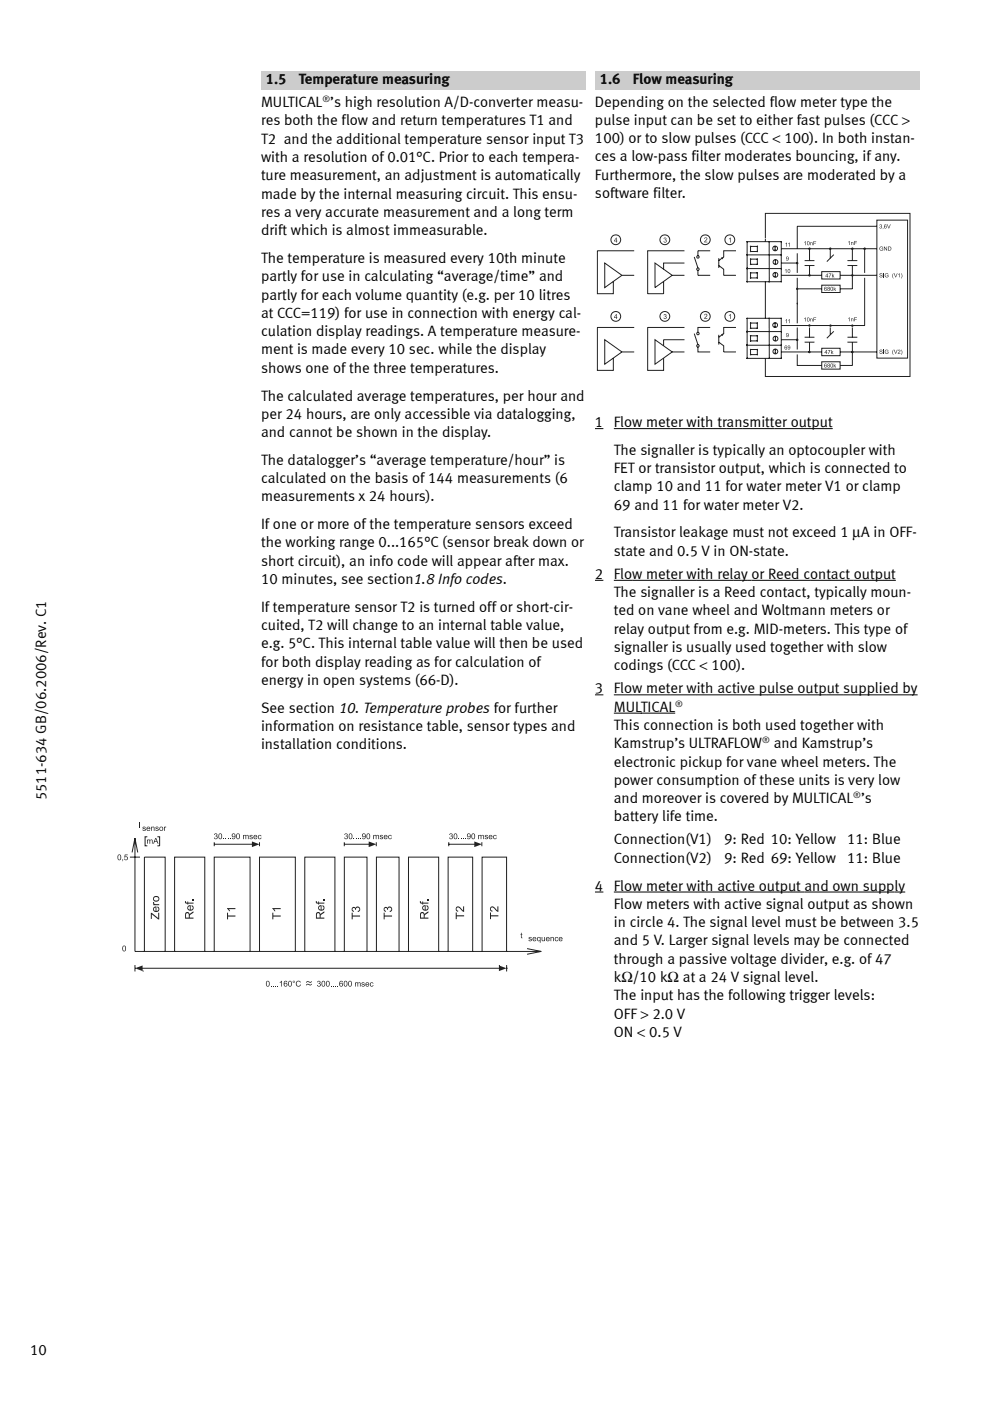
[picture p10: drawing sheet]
<svg xmlns="http://www.w3.org/2000/svg" width="210mm" height="297mm" viewBox="0 0 210 297" stroke-linecap="round" stroke-linejoin="round" font-family="sans-serif">
<defs><g id="words">
<g font-size="3.2">
<text x="56.4" y="17.8">1.5</text>
<text x="63.4" y="17.8">Temperature measuring</text>
<text x="127.2" y="17.8">1.6</text>
<text x="134.1" y="17.8">Flow measuring</text>
<text x="55.4" y="22.7">MULTICAL ’s high resolution A/D-converter measu-</text>
<text x="126.2" y="22.6">Depending on the selected flow meter type the</text>
<text x="55.4" y="26.6">res both the flow and return temperatures T1 and</text>
<text x="126.2" y="26.5">pulse input can be set to either fast pulses (CCC &gt;</text>
<text x="55.4" y="30.5">T2 and the additional temperature sensor input T3</text>
<text x="55.4" y="34.3">with a resolution of 0.01°C. Prior to each tempera-</text>
<text x="126.2" y="30.3">100) or to slow pulses (CCC &lt; 100). In both instan-</text>
<text x="126.2" y="34.2">ces a low-pass filter moderates bouncing, if any.</text>
<text x="55.4" y="38.2">ture measurement, an adjustment is automatically</text>
<text x="126.2" y="38.1">Furthermore, the slow pulses are moderated by a</text>
<text x="126.2" y="42">software filter.</text>
<text x="55.4" y="42.1">made by the internal measuring circuit. This ensu-</text>
<text x="55.4" y="46">res a very accurate measurement and a long term</text>
<text x="55.4" y="49.9">drift which is almost immeasurable.</text>
<text x="55.4" y="55.8">The temperature is measured every 10th minute</text>
<text x="55.4" y="59.6">partly for use in calculating “average/time” and</text>
<text x="55.4" y="63.5">partly for each volume quantity (e.g. per 10 litres</text>
<text x="55.4" y="67.4">at CCC=119) for use in connection with energy cal-</text>
<text x="55.4" y="71.3">culation display readings. A temperature measure-</text>
<text x="55.4" y="75.2">ment is made every 10 sec. while the display</text>
<text x="55.4" y="79">shows one of the three temperatures.</text>
<text x="55.4" y="84.9">The calculated average temperatures, per hour and</text>
<text x="55.4" y="88.8">per 24 hours, are only accessible via datalogging,</text>
<text x="55.4" y="92.7">and cannot be shown in the display.</text>
<text x="126.2" y="90.6">1 Flow meter with transmitter output</text>
<text x="55.4" y="98.6">The datalogger’s “average temperature/hour” is</text>
<text x="130.2" y="96.4">The signaller is typically an optocoupler with</text>
<text x="130.2" y="100.3">FET or transistor output, which is connected to</text>
<text x="55.4" y="102.4">calculated on the basis of 144 measurements (6</text>
<text x="55.4" y="106.3">measurements x 24 hours).</text>
<text x="130.2" y="104.2">clamp 10 and 11 for water meter V1 or clamp</text>
<text x="55.4" y="112.2">If one or more of the temperature sensors exceed</text>
<text x="130.2" y="108.1">69 and 11 for water meter V2.</text>
<text x="130.2" y="114">Transistor leakage must not exceed 1 µA in OFF-</text>
<text x="55.4" y="116.1">the working range 0...165°C (sensor break down or</text>
<text x="55.4" y="120">short circuit), an info code will appear after max.</text>
<text x="130.2" y="117.8">state and 0.5 V in ON-state.</text>
<text x="55.4" y="123.8">10 minutes, see section1.8 Info codes.</text>
<text x="126.2" y="122.7">2 Flow meter with relay or Reed contact output</text>
<text x="55.4" y="129.7">If temperature sensor T2 is turned off or short-cir-</text>
<text x="130.2" y="126.6">The signaller is a Reed contact, typically moun-</text>
<text x="130.2" y="130.5">ted on vane wheel and Woltmann meters or</text>
<text x="55.4" y="133.6">cuited, T2 will change to an internal table value,</text>
<text x="55.4" y="137.5">e.g. 5°C. This internal table value will then be used</text>
<text x="130.2" y="134.4">relay output from e.g. MID-meters. This type of</text>
<text x="55.4" y="141.4">for both display reading as for calculation of</text>
<text x="130.2" y="138.2">signaller is usually used together with slow</text>
<text x="130.2" y="142.1">codings (CCC &lt; 100).</text>
<text x="55.4" y="145.2">energy in open systems (66-D).</text>
<text x="126.2" y="147">3 Flow meter with active pulse output supplied by</text>
<text x="55.4" y="151.1">See section 10. Temperature probes for further</text>
<text x="55.4" y="155">information on resistance table, sensor types and</text>
<text x="130.2" y="154.8">This connection is both used together with</text>
<text x="130.2" y="150.9">MULTICAL</text>
<text x="55.4" y="158.9">installation conditions.</text>
<text x="130.2" y="158.6">Kamstrup’s ULTRAFLOW</text>
<text x="164" y="158.6">and Kamstrup’s</text>
<text x="130.2" y="162.5">electronic pickup for vane wheel meters. The</text>
<text x="130.2" y="166.4">power consumption of these units is very low</text>
<text x="9.8" y="169.7" transform="rotate(-90 9.8 169.7)">5511-634 GB/06.2006/Rev. C1</text>
<text x="130.2" y="170.3">and moreover is covered by MULTICAL ’s</text>
<text x="130.2" y="174.2">battery life time.</text>
<text x="130.2" y="179">Connection(V1)</text>
<text x="153.5" y="179">9: Red 10: Yellow</text>
<text x="179.6" y="179">11: Blue</text>
<text x="130.2" y="182.9">Connection(V2)</text>
<text x="153.5" y="182.9">9: Red 69: Yellow</text>
<text x="179.6" y="182.9">11: Blue</text>
<text x="126.2" y="188.8">4 Flow meter with active output and own supply</text>
<text x="130.2" y="192.7">Flow meters with active signal output as shown</text>
<text x="130.2" y="196.6">in circle 4. The signal level must be between 3.5</text>
<text x="130.2" y="200.5">and 5 V. Larger signal levels may be connected</text>
<text x="130.2" y="204.3">through a passive voltage divider, e.g. of 47</text>
<text x="130.2" y="208.2">kΩ/10 kΩ at a 24 V signal level.</text>
<text x="130.2" y="212.1">The input has the following trigger levels:</text>
<text x="130.2" y="216">OFF &gt; 2.0 V</text>
<text x="130.2" y="219.9">ON &lt; 0.5 V</text>
<text x="6.4" y="287.3">10</text>
</g>
<g font-size="1.9">
<text x="68.4" y="21.7">®</text>
<text x="143.2" y="149.8">®</text>
<text x="161.6" y="157.6">®</text>
<text x="180.9" y="169.2">®</text>
</g>
</g></defs>
<path d="M126.2 90.9h1.7M130.2 90.9h46.4M126.2 123h1.7M130.2 123h59.7M126.2 147.3h1.7M130.2 147.3h64.4M130.2 151.2h13M126.2 189.1h1.7M130.2 189.1h61.7" fill="none" stroke="#000" stroke-width=".21"/>
<path d="M55.4 15h68.8v4h-68.8z" fill="#ccc"/>
<path d="M20 164.9h104.2v49.8h-104.2z" fill="#fff"/>
<g fill="none" stroke="#231f20" stroke-width=".21">
<path d="M28.6 177.7v24h86.1M31.2 177.4h-.4v1.9h.4M33.4 177.4h.4v1.9h-.4M45.4 178.6v.8M53.7 179h-8.3M55 178.6v.8M73 179h5.8M73 178.6v.8M79.8 178.6v.8M95.1 179h6.1M95.1 178.6v.8M102.2 178.6v.8"/>
<path d="M27.5 181.7h2.2M28 180.7l.6-3 .6 3M28.6 205.3h.1M28.6 204.6v1.4M29.9 205.3h76.5M30.2 205.9h.1M30.6 201.7v-20h4.4v20M37 201.7v-20h6.4v20M45.4 201.7v-20h7.6v20M55 201.7v-20h7.6v20M64.6 201.7v-20h6.4v20M73 201.7v-20h4.8v20"/>
<path d="M79.8 201.7v-20h4.8v20M86.6 201.7v-20h6.4v20M95 201.7v-20h5.2v20M102.2 201.7v-20h5.2v20M105.8 204.7h.1M107.4 205.3h.1M107.4 204.6v1.4M111.7 201.1l3 .6-3 .6"/>
</g>
<g fill="#231f20">
<path d="M29.4 174.3h.2v1.2h-.2z"/>
<path d="M47.3 177.7h.2v.2h-.2z"/>
<path d="M47.8 177.7h.2v.2h-.2z"/>
<path d="M48.3 177.7h.1v.2h-.1z"/>
<path d="M48.7 177.7h.2v.2h-.2z"/>
<path d="M75 177.7h.1v.2h-.1z"/>
<path d="M75.4 177.7h.2v.2h-.2z"/>
<path d="M75.9 177.7h.2v.2h-.2z"/>
<path d="M76.4 177.7h.1v.2h-.1z"/>
<path d="M97.2 177.7h.2v.2h-.2z"/>
<path d="M97.7 177.7h.1v.2h-.1z"/>
<path d="M98.1 177.7h.2v.2h-.2z"/>
<path d="M98.6 177.7h.2v.2h-.2z"/>
<path d="M57.4 209h.2v.2h-.2z"/>
<path d="M57.9 209h.1v.2h-.1z"/>
<path d="M58.3 209h.2v.2h-.2z"/>
<path d="M58.8 209h.2v.2h-.2z"/>
<path d="M70.1 209h.2v.2h-.2z"/>
<path d="M70.6 209h.2v.2h-.2z"/>
<path d="M71.1 209h.1v.2h-.1z"/>
<path d="M71.5 209h.2v.2h-.2z"/>
</g>
<g fill="#231f20">
<path d="M28.6 205.3l1.6-.6v1.2z"/>
<path d="M105.8 204.7l1.6 .6-1.6 .6z"/>
<path d="M53.4 178.4l1.6 .6-1.6 .6z"/>
<path d="M78.2 178.4l1.6 .6-1.6 .6z"/>
<path d="M100.6 178.4l1.6 .6-1.6 .6z"/>
<path d="M32 193.6h.2l1.3 1.1v-1.2h.3v1.4h-.3l-1.3-1.1v1h-.2z" fill-rule="evenodd"/>
<path d="M32.6 192.3l.6-.1v.9a.37 .37 0 0 0 .4-.2 .37 .37 0 0 0-.3-.5l.1-.2a.63 .63 0 0 1 .2 .9 .63 .63 0 0 1-.9 .2 .63 .63 0 0 1-.1-1zM32.7 192.5l-.1 .4 .4 .2v-.7z" fill-rule="evenodd"/>
<path d="M32.5 191.2l.2 .1a.29 .29 0 0 0 0 .3 .29 .29 0 0 0 .4 .1h.7v.2h-1.3v-.2h.2l-.3-.2z" fill-rule="evenodd"/>
<path d="M32.5 190.5a.65 .65 0 0 1 1.3 0 .65 .65 0 0 1-1.3 0zM32.7 190.3a.43 .43 0 0 0 .4 .6 .43 .43 0 0 0 .4-.6l-.4-.1z" fill-rule="evenodd"/>
<path d="M39.4 193.5l.5-.1 .3 .5 .8-.7v.3l-.7 .5-.1 .3v.2h.8v.3h-1.8zM39.5 193.7l-.1 .8h.6v-.5a.31 .31 0 0 0-.1-.3 .31 .31 0 0 0-.4 0z" fill-rule="evenodd"/>
<path d="M39.9 192.1l.5-.2v1a.37 .37 0 0 0 .5-.3 .37 .37 0 0 0-.3-.5v-.2a.63 .63 0 0 1 .3 .9 .63 .63 0 0 1-.9 .2 .63 .63 0 0 1-.1-.9zM40 192.2l-.1 .4 .4 .3v-.8z" fill-rule="evenodd"/>
<path d="M39.2 191l.2 .1 .1 .3h.2v-.3h.2v.3h1.1v.2h-1.1v.2h-.2v-.2a.4 .4 0 0 1-.4-.1 .4 .4 0 0 1-.1-.5z" fill-rule="evenodd"/>
<path d="M40.8 190.6h.2v.3h-.2z" fill-rule="evenodd"/>
<path d="M48.1 193.5h.2v.6h1.6v.2h-1.6v.6h-.2z" fill-rule="evenodd"/>
<path d="M48.1 192.5h1.8v.3h-1.4l.3 .4h-.2z" fill-rule="evenodd"/>
<path d="M57.7 193.5h.3v.6h1.5v.2h-1.5v.6h-.3z" fill-rule="evenodd"/>
<path d="M57.7 192.5h1.8v.3h-1.4l.3 .4h-.2z" fill-rule="evenodd"/>
<path d="M67.1 193.5l.5-.1 .4 .5 .8-.7v.3l-.7 .5-.1 .3v.2h.8v.3h-1.8zM67.3 193.7l-.1 .8h.6v-.5a.31 .31 0 0 0-.1-.3 .31 .31 0 0 0-.4 0z" fill-rule="evenodd"/>
<path d="M67.6 192.1l.6-.2v1a.38 .38 0 0 0 .4-.3 .38 .38 0 0 0-.2-.5v-.2a.63 .63 0 0 1 .2 .9 .63 .63 0 0 1-.9 .2 .63 .63 0 0 1-.1-.9zM67.8 192.2l-.1 .4 .3 .3v-.8z" fill-rule="evenodd"/>
<path d="M67 191l.2 .1 .1 .3h.2v-.3h.1v.3h1.2v.2h-1.2v.2h-.1v-.2a.4 .4 0 0 1-.5-.1 .4 .4 0 0 1 0-.5z" fill-rule="evenodd"/>
<path d="M68.5 190.6h.3v.3h-.3z" fill-rule="evenodd"/>
<path d="M74.6 193.5h.2v.6h1.5v.2h-1.5v.6h-.2z" fill-rule="evenodd"/>
<path d="M74.7 192.4l.4-.1 .3 .2a.56 .56 0 0 1 .9 0 .56 .56 0 0 1-.4 .9l-.1-.3a.36 .36 0 0 0 .4-.4 .36 .36 0 0 0-.5-.3 .36 .36 0 0 0-.2 .5h-.2a.31 .31 0 0 0-.2-.4 .31 .31 0 0 0-.4 .3 .31 .31 0 0 0 .4 .3l-.1 .2-.4-.3z" fill-rule="evenodd"/>
<path d="M81.3 193.5h.3v.6h1.5v.2h-1.5v.6h-.3z" fill-rule="evenodd"/>
<path d="M81.5 192.4l.4-.1 .3 .2a.56 .56 0 0 1 .9 0 .56 .56 0 0 1-.4 .9l-.1-.3a.36 .36 0 0 0 .4-.4 .36 .36 0 0 0-.5-.3 .36 .36 0 0 0-.2 .5h-.2a.31 .31 0 0 0-.3-.4 .31 .31 0 0 0-.3 .3 .31 .31 0 0 0 .3 .3v.2l-.4-.3z" fill-rule="evenodd"/>
<path d="M89.2 193.5l.5-.1 .3 .5 .8-.7v.3l-.7 .5-.1 .3v.2h.8v.3h-1.7zM89.3 193.7l-.1 .8h.6v-.5a.31 .31 0 0 0-.1-.3 .31 .31 0 0 0-.4 0z" fill-rule="evenodd"/>
<path d="M89.7 192.1l.5-.2v1a.38 .38 0 0 0 .5-.3 .38 .38 0 0 0-.3-.5v-.2a.63 .63 0 0 1 .3 .9 .63 .63 0 0 1-.9 .2 .63 .63 0 0 1-.1-.9zM89.8 192.2l-.1 .4 .4 .3v-.8z" fill-rule="evenodd"/>
<path d="M89 191l.2 .1 .1 .3h.2v-.3h.2v.3h1.1v.2h-1.1v.2h-.2v-.2a.4 .4 0 0 1-.4-.1 .4 .4 0 0 1-.1-.5z" fill-rule="evenodd"/>
<path d="M90.6 190.6h.2v.3h-.2z" fill-rule="evenodd"/>
<path d="M96.6 193.5h.2v.6h1.6v.2h-1.6v.6h-.2z" fill-rule="evenodd"/>
<path d="M96.8 192.3a1.1 1.1 0 0 1 1.3 .7l.1-.8h.2v1.1l-.4-.1a1.08 1.08 0 0 0-1.1-.7l-.1 .4 .4 .2-.1 .2a.58 .58 0 0 1-.5-.4 .58 .58 0 0 1 .2-.6z" fill-rule="evenodd"/>
<path d="M103.9 193.5h.2v.6h1.6v.2h-1.6v.6h-.2z" fill-rule="evenodd"/>
<path d="M104 192.3a1.1 1.1 0 0 1 1.4 .7l.1-.8h.2v1.1l-.4-.1a1.07 1.07 0 0 0-1.1-.7l-.1 .4 .3 .2v.2a.59 .59 0 0 1-.5-.4 .59 .59 0 0 1 .1-.6z" fill-rule="evenodd"/>
<path d="M45.5 176.8a.33 .33 0 0 1 .5 0 .33 .33 0 0 1-.1 .5 .38 .38 0 0 1 0 .6 .38 .38 0 0 1-.5-.3h.1a.24 .24 0 0 0 .3 .2 .24 .24 0 0 0 .2-.3 .24 .24 0 0 0-.3-.2v-.1a.21 .21 0 0 0 .2-.2 .21 .21 0 0 0-.2-.2 .21 .21 0 0 0-.2 .2h-.1z" fill-rule="evenodd"/>
<path d="M46.5 176.8a.49 .49 0 0 1 .6 .1 .49 .49 0 0 1 0 .6 .42 .42 0 0 1-.5 .4 .42 .42 0 0 1-.3-.6zM46.5 176.9v.7l.1 .2a.5 .5 0 0 0 .3-.5 .5 .5 0 0 0-.3-.5z" fill-rule="evenodd"/>
<path d="M49.2 176.8a.49 .49 0 0 1 .7 .1 .49 .49 0 0 1 0 .6 .39 .39 0 0 1-.3 .4 .39 .39 0 0 1-.4-.3l.4 .2 .2-.5a.38 .38 0 0 1-.6 .1 .38 .38 0 0 1 0-.6zM49.2 177.1a.3 .3 0 0 0 .6 0 .3 .3 0 0 0-.6 0z" fill-rule="evenodd"/>
<path d="M50.2 176.8a.49 .49 0 0 1 .6 .1 .49 .49 0 0 1 .1 .6 .42 .42 0 0 1-.6 .4 .42 .42 0 0 1-.2-.6zM50.3 176.9l-.1 .7 .2 .2a.5 .5 0 0 0 .3-.5 .5 .5 0 0 0-.3-.5z" fill-rule="evenodd"/>
<path d="M51.5 177l.2 .2 .2-.2 .3 .2 .4-.1 .1 .8h-.1v-.6l-.2-.2-.2 .2v.6h-.2v-.6a.2 .2 0 0 0-.2-.1 .2 .2 0 0 0-.1 .3v.4h-.2z" fill-rule="evenodd"/>
<path d="M53 177.1l.3-.1 .3 .2-.2 .1-.3-.2v.2a.35 .35 0 0 1 .5 .2 .35 .35 0 0 1-.2 .5 .35 .35 0 0 1-.5-.2l.1-.2a.2 .2 0 0 0 .2 .2 .2 .2 0 0 0 .2-.2l-.4-.2z" fill-rule="evenodd"/>
<path d="M53.8 177.1a.41 .41 0 0 1 .5 0 .41 .41 0 0 1 .2 .4h-.6a.26 .26 0 0 0 .2 .3 .26 .26 0 0 0 .3-.2h.1a.44 .44 0 0 1-.6 .2 .44 .44 0 0 1-.1-.7zM54 177.2l-.1 .2h.5l-.2-.2z" fill-rule="evenodd"/>
<path d="M54.8 177.1l.4-.1 .2 .3h-.1a.25 .25 0 0 0-.4 0 .25 .25 0 0 0 0 .4 .25 .25 0 0 0 .4-.1h.1a.43 .43 0 0 1-.6 .2 .43 .43 0 0 1 0-.7z" fill-rule="evenodd"/>
<path d="M73.1 176.8a.33 .33 0 0 1 .5 0 .33 .33 0 0 1 0 .5 .38 .38 0 0 1 0 .6 .38 .38 0 0 1-.6-.3h.1a.24 .24 0 0 0 .3 .2 .24 .24 0 0 0 .2-.3 .24 .24 0 0 0-.3-.2v-.1a.21 .21 0 0 0 .3-.2 .21 .21 0 0 0-.2-.2 .21 .21 0 0 0-.3 .2h-.1z" fill-rule="evenodd"/>
<path d="M74.1 176.8a.49 .49 0 0 1 .6 .1 .49 .49 0 0 1 0 .6 .42 .42 0 0 1-.5 .4 .42 .42 0 0 1-.3-.6zM74.2 176.9l-.1 .7 .1 .2a.5 .5 0 0 0 .4-.5 .5 .5 0 0 0-.4-.5z" fill-rule="evenodd"/>
<path d="M76.9 176.8a.49 .49 0 0 1 .6 .1 .49 .49 0 0 1 0 .6 .39 .39 0 0 1-.3 .4 .39 .39 0 0 1-.4-.3l.4 .2 .2-.5a.38 .38 0 0 1-.6 .1 .38 .38 0 0 1 .1-.6zM76.9 177.1a.26 .26 0 0 0 .5 0 .26 .26 0 0 0-.5 0z" fill-rule="evenodd"/>
<path d="M77.9 176.8a.49 .49 0 0 1 .6 .1 .49 .49 0 0 1 0 .6 .42 .42 0 0 1-.5 .4 .42 .42 0 0 1-.3-.6zM77.9 176.9v.7l.1 .2a.5 .5 0 0 0 .3-.5 .5 .5 0 0 0-.3-.5z" fill-rule="evenodd"/>
<path d="M79.1 177l.2 .2 .2-.2 .3 .2 .5-.1v.8h-.1v-.6l-.2-.2-.2 .2v.6h-.1v-.6a.2 .2 0 0 0-.3-.1 .2 .2 0 0 0-.1 .3v.4h-.2z" fill-rule="evenodd"/>
<path d="M80.6 177.1l.3-.1 .3 .2-.1 .1-.3-.2-.1 .2a.35 .35 0 0 1 .5 .2 .35 .35 0 0 1-.2 .5 .35 .35 0 0 1-.5-.2l.1-.2a.2 .2 0 0 0 .3 .2 .2 .2 0 0 0 .1-.2l-.4-.2z" fill-rule="evenodd"/>
<path d="M81.5 177.1a.41 .41 0 0 1 .5 0 .41 .41 0 0 1 .2 .4h-.7a.26 .26 0 0 0 .2 .3 .26 .26 0 0 0 .3-.2h.2a.44 .44 0 0 1-.7 .2 .44 .44 0 0 1 0-.7zM81.6 177.2l-.1 .2h.5l-.1-.2z" fill-rule="evenodd"/>
<path d="M82.4 177.1l.4-.1 .3 .3h-.2a.25 .25 0 0 0-.4 0 .25 .25 0 0 0 0 .4 .25 .25 0 0 0 .4-.1h.2a.43 .43 0 0 1-.7 .2 .43 .43 0 0 1 0-.7z" fill-rule="evenodd"/>
<path d="M95.4 176.8a.33 .33 0 0 1 .5 0 .33 .33 0 0 1-.1 .5 .38 .38 0 0 1 0 .6 .38 .38 0 0 1-.6-.3h.2a.24 .24 0 0 0 .3 .2 .24 .24 0 0 0 .2-.3 .24 .24 0 0 0-.4-.2l.1-.1a.21 .21 0 0 0 .2-.2 .21 .21 0 0 0-.2-.2 .21 .21 0 0 0-.2 .2h-.2z" fill-rule="evenodd"/>
<path d="M96.4 176.8a.49 .49 0 0 1 .5 .1 .49 .49 0 0 1 .1 .6 .42 .42 0 0 1-.6 .4 .42 .42 0 0 1-.2-.6zM96.4 176.9l-.1 .7 .2 .2a.5 .5 0 0 0 .3-.5 .5 .5 0 0 0-.3-.5z" fill-rule="evenodd"/>
<path d="M99.1 176.8a.49 .49 0 0 1 .6 .1 .49 .49 0 0 1 .1 .6 .39 .39 0 0 1-.3 .4 .39 .39 0 0 1-.5-.3l.5 .2 .1-.5a.38 .38 0 0 1-.5 .1 .38 .38 0 0 1 0-.6zM99.1 177.1a.26 .26 0 0 0 .5 0 .26 .26 0 0 0-.5 0z" fill-rule="evenodd"/>
<path d="M100.1 176.8a.49 .49 0 0 1 .6 .1 .49 .49 0 0 1 0 .6 .42 .42 0 0 1-.5 .4 .42 .42 0 0 1-.3-.6zM100.2 176.9l-.1 .7 .1 .2a.5 .5 0 0 0 .4-.5 .5 .5 0 0 0-.4-.5z" fill-rule="evenodd"/>
<path d="M101.4 177l.1 .2 .3-.2 .2 .2 .5-.1 .1 .8h-.2v-.6l-.1-.2-.2 .2v.6h-.2v-.6a.2 .2 0 0 0-.2-.1 .2 .2 0 0 0-.2 .3v.4h-.1z" fill-rule="evenodd"/>
<path d="M102.8 177.1l.4-.1 .2 .2-.1 .1-.3-.2v.2a.35 .35 0 0 1 .5 .2 .35 .35 0 0 1-.3 .5 .35 .35 0 0 1-.4-.2l.1-.2a.2 .2 0 0 0 .2 .2 .2 .2 0 0 0 .2-.2l-.5-.2z" fill-rule="evenodd"/>
<path d="M103.7 177.1a.41 .41 0 0 1 .5 0 .41 .41 0 0 1 .2 .4h-.6a.26 .26 0 0 0 .2 .3 .26 .26 0 0 0 .3-.2h.1a.44 .44 0 0 1-.7 .2 .44 .44 0 0 1 0-.7zM103.8 177.2v.2h.5l-.2-.2z" fill-rule="evenodd"/>
<path d="M104.7 177.1l.4-.1 .2 .3h-.1a.25 .25 0 0 0-.4 0 .25 .25 0 0 0 0 .4 .25 .25 0 0 0 .4-.1h.1a.43 .43 0 0 1-.6 .2 .43 .43 0 0 1 0-.7z" fill-rule="evenodd"/>
<path d="M31.2 178l.1 .1 .3-.1 .2 .1h.5l.1 .8h-.2v-.6l-.1-.2-.2 .2-.1 .6h-.1v-.6a.2 .2 0 0 0-.3-.2 .2 .2 0 0 0-.1 .3v.5h-.1z" fill-rule="evenodd"/>
<path d="M32.9 177.7h.2l.5 1.2h-.2l-.1-.4h-.5l-.2 .4h-.1zM33 177.8l-.2 .6h.4z" fill-rule="evenodd"/>
<path d="M30.3 175.4l.3-.1 .3 .1-.1 .1-.3-.1-.1 .2a.35 .35 0 0 1 .5 .2 .35 .35 0 0 1-.2 .4 .35 .35 0 0 1-.5-.2l.1-.1a.2 .2 0 0 0 .3 .2 .2 .2 0 0 0 .1-.3l-.4-.1z" fill-rule="evenodd"/>
<path d="M31.2 175.4a.41 .41 0 0 1 .5-.1 .41 .41 0 0 1 .2 .5h-.7a.26 .26 0 0 0 .2 .2 .26 .26 0 0 0 .3-.1h.2a.44 .44 0 0 1-.7 .2 .44 .44 0 0 1 0-.7zM31.3 175.5l-.1 .1h.5l-.1-.2z" fill-rule="evenodd"/>
<path d="M32 175.3l.2 .1a.31 .31 0 0 1 .4-.1 .31 .31 0 0 1 .2 .3v.6h-.2v-.7a.2 .2 0 0 0-.2-.1 .2 .2 0 0 0-.2 .1v.7h-.2z" fill-rule="evenodd"/>
<path d="M33 175.4l.4-.1 .2 .1-.1 .1-.3-.1v.2a.35 .35 0 0 1 .4 .2 .35 .35 0 0 1-.2 .4 .35 .35 0 0 1-.4-.2l.1-.1a.2 .2 0 0 0 .2 .2 .2 .2 0 0 0 .2-.3l-.5-.1z" fill-rule="evenodd"/>
<path d="M33.8 175.7a.45 .45 0 0 1 .9 0 .45 .45 0 0 1-.9 0zM33.9 175.7a.3 .3 0 0 0 .6 0 .3 .3 0 0 0-.6 0z" fill-rule="evenodd"/>
<path d="M34.8 175.3l.1 .1 .4-.1-.3 .2-.1 .7h-.1z" fill-rule="evenodd"/>
<path d="M25.1 181.2a.49 .49 0 0 1 .6 .2 .49 .49 0 0 1 0 .6 .42 .42 0 0 1-.5 .4 .42 .42 0 0 1-.3-.6zM25.1 181.4v.6l.1 .2a.5 .5 0 0 0 .3-.4 .5 .5 0 0 0-.3-.5z" fill-rule="evenodd"/>
<path d="M25.9 182.2h.2l-.1 .4z" fill-rule="evenodd"/>
<path d="M26.5 181.2h.6v.1h-.5l-.1 .3a.4 .4 0 0 1 .6 .2 .4 .4 0 0 1-.3 .6 .4 .4 0 0 1-.5-.3l.2-.1a.26 .26 0 0 0 .4 .1 .26 .26 0 0 0 0-.4 .26 .26 0 0 0-.4 .1h-.2z" fill-rule="evenodd"/>
<path d="M26.1 200.6a.49 .49 0 0 1 .6 .1 .49 .49 0 0 1 0 .6 .42 .42 0 0 1-.5 .4 .42 .42 0 0 1-.3-.6zM26.2 200.7l-.1 .6 .1 .3a.5 .5 0 0 0 .4-.5 .5 .5 0 0 0-.4-.5z" fill-rule="evenodd"/>
<path d="M110.5 197.8l.1-.1v.3h.2l-.2 .1v.6l.2 .2-.3-.1v-.7h-.2z" fill-rule="evenodd"/>
<path d="M112.1 198.7h.4l.2 .1-.1 .1-.3-.1v.2a.35 .35 0 0 1 .5 .2 .35 .35 0 0 1-.3 .4 .35 .35 0 0 1-.4-.2l.1-.1a.2 .2 0 0 0 .2 .2 .2 .2 0 0 0 .2-.3l-.5-.1z" fill-rule="evenodd"/>
<path d="M113 198.8a.41 .41 0 0 1 .5-.1 .41 .41 0 0 1 .2 .4h-.6a.26 .26 0 0 0 .2 .3 .26 .26 0 0 0 .3-.1h.1a.44 .44 0 0 1-.7 .2 .44 .44 0 0 1 0-.7zM113.1 198.8v.2h.5l-.2-.2z" fill-rule="evenodd"/>
<path d="M113.9 198.8l.7-.1v1.2h-.1v-.4a.43 .43 0 0 1-.7-.1 .43 .43 0 0 1 .1-.6zM114.1 198.9a.31 .31 0 0 0-.1 .4 .31 .31 0 0 0 .4 .1v-.5z" fill-rule="evenodd"/>
<path d="M114.8 198.7h.2v.6l.2 .1 .2-.1v-.6h.1v.8l-.1-.1a.31 .31 0 0 1-.4 .2 .31 .31 0 0 1-.2-.4z" fill-rule="evenodd"/>
<path d="M115.8 198.8a.41 .41 0 0 1 .5-.1 .41 .41 0 0 1 .2 .4h-.6a.26 .26 0 0 0 .2 .3 .26 .26 0 0 0 .3-.1h.1a.44 .44 0 0 1-.6 .2 .44 .44 0 0 1-.1-.7zM116 198.8l-.1 .2h.5l-.2-.2z" fill-rule="evenodd"/>
<path d="M116.7 198.7l.2 .1a.31 .31 0 0 1 .3-.1 .31 .31 0 0 1 .2 .3v.5h-.1v-.6a.2 .2 0 0 0-.2-.1 .2 .2 0 0 0-.2 .1v.6h-.2z" fill-rule="evenodd"/>
<path d="M117.7 198.8l.5-.1 .2 .2-.2 .1a.25 .25 0 0 0-.3-.1 .25 .25 0 0 0 0 .4 .25 .25 0 0 0 .3-.1h.2a.43 .43 0 0 1-.7 .3 .43 .43 0 0 1 0-.7z" fill-rule="evenodd"/>
<path d="M118.6 198.8a.41 .41 0 0 1 .5-.1 .41 .41 0 0 1 .2 .4h-.7a.26 .26 0 0 0 .2 .3 .26 .26 0 0 0 .3-.1h.2a.44 .44 0 0 1-.7 .2 .44 .44 0 0 1 0-.7zM118.7 198.8l-.1 .2h.5l-.1-.2z" fill-rule="evenodd"/>
<path d="M56.6 208a.49 .49 0 0 1 .6 .2 .49 .49 0 0 1 0 .6 .42 .42 0 0 1-.6 .4 .42 .42 0 0 1-.2-.6zM56.6 208.2v.6l.1 .2a.5 .5 0 0 0 .3-.4 .5 .5 0 0 0-.3-.5z" fill-rule="evenodd"/>
<path d="M59.3 208.3l.5-.4v1.3h-.2v-1l-.3 .2z" fill-rule="evenodd"/>
<path d="M60.3 208.1l.4-.1 .2 .2-.1 .1a.24 .24 0 0 0-.3-.2 .24 .24 0 0 0-.2 .3v.1a.39 .39 0 0 1 .6 .2 .39 .39 0 0 1-.3 .5 .39 .39 0 0 1-.4-.4zM60.3 208.8a.26 .26 0 0 0 .5 0 .26 .26 0 0 0-.5 0z" fill-rule="evenodd"/>
<path d="M61.3 208a.49 .49 0 0 1 .6 .1 .49 .49 0 0 1 0 .7 .42 .42 0 0 1-.5 .4 .42 .42 0 0 1-.3-.6zM61.3 208.2v.6l.1 .2a.5 .5 0 0 0 .3-.4 .5 .5 0 0 0-.3-.5z" fill-rule="evenodd"/>
<path d="M62.1 208.2a.23 .23 0 0 1 .4 0 .23 .23 0 0 1-.4 0zM62.2 208.2a.14 .14 0 0 0 .2 0 .14 .14 0 0 0-.2 0z" fill-rule="evenodd"/>
<path d="M62.9 208.1l.6-.1 .3 .3h-.2a.4 .4 0 0 0-.6 0 .4 .4 0 0 0 0 .6 .4 .4 0 0 0 .6-.2l.2 .1a.59 .59 0 0 1-.9 .2 .59 .59 0 0 1 0-.9z" fill-rule="evenodd"/>
<path d="M67.4 208a.33 .33 0 0 1 .5 0 .33 .33 0 0 1-.1 .5 .38 .38 0 0 1 0 .7 .38 .38 0 0 1-.6-.4h.2a.24 .24 0 0 0 .3 .3 .24 .24 0 0 0 .2-.4 .24 .24 0 0 0-.4-.1l.1-.1a.21 .21 0 0 0 .2-.2 .21 .21 0 0 0-.2-.3 .21 .21 0 0 0-.2 .3h-.2z" fill-rule="evenodd"/>
<path d="M68.3 208a.49 .49 0 0 1 .6 .2 .49 .49 0 0 1 0 .6 .42 .42 0 0 1-.5 .4 .42 .42 0 0 1-.2-.6zM68.4 208.2l-.1 .6 .2 .2a.5 .5 0 0 0 .3-.4 .5 .5 0 0 0-.3-.5z" fill-rule="evenodd"/>
<path d="M69.3 208a.49 .49 0 0 1 .6 .2 .49 .49 0 0 1 0 .6 .42 .42 0 0 1-.5 .4 .42 .42 0 0 1-.3-.6zM69.3 208.2v.6l.1 .2a.5 .5 0 0 0 .3-.4 .5 .5 0 0 0-.3-.5z" fill-rule="evenodd"/>
<path d="M72.1 208.1l.4-.1 .2 .2-.1 .1a.24 .24 0 0 0-.3-.2 .24 .24 0 0 0-.2 .3v.1a.39 .39 0 0 1 .6 .2 .39 .39 0 0 1-.3 .5 .39 .39 0 0 1-.5-.4zM72.1 208.8a.26 .26 0 0 0 .5 0 .26 .26 0 0 0-.5 0z" fill-rule="evenodd"/>
<path d="M73.1 208a.49 .49 0 0 1 .5 .2 .49 .49 0 0 1 .1 .6 .42 .42 0 0 1-.6 .4 .42 .42 0 0 1-.2-.6zM73.1 208.2l-.1 .6 .2 .2a.5 .5 0 0 0 .3-.4 .5 .5 0 0 0-.3-.5z" fill-rule="evenodd"/>
<path d="M74 208a.49 .49 0 0 1 .6 .2 .49 .49 0 0 1 0 .6 .42 .42 0 0 1-.5 .4 .42 .42 0 0 1-.3-.6zM74 208.2v.6l.1 .2a.5 .5 0 0 0 .4-.4 .5 .5 0 0 0-.4-.5z" fill-rule="evenodd"/>
<path d="M75.3 208.3l.1 .1 .3-.1 .2 .1 .5-.1 .1 .9h-.2v-.7l-.1-.1-.2 .1-.1 .7h-.1v-.6a.2 .2 0 0 0-.3-.2 .2 .2 0 0 0-.1 .3v.5h-.1z" fill-rule="evenodd"/>
<path d="M76.7 208.4l.4-.1 .2 .1-.1 .1-.3-.1v.2a.35 .35 0 0 1 .4 .2 .35 .35 0 0 1-.2 .5 .35 .35 0 0 1-.4-.3l.1-.1a.2 .2 0 0 0 .2 .2 .2 .2 0 0 0 .2-.3l-.5-.1z" fill-rule="evenodd"/>
<path d="M77.6 208.4a.41 .41 0 0 1 .5-.1 .41 .41 0 0 1 .2 .5h-.7a.26 .26 0 0 0 .2 .3 .26 .26 0 0 0 .3-.2h.2a.44 .44 0 0 1-.7 .2 .44 .44 0 0 1 0-.7zM77.7 208.5l-.1 .1h.5l-.1-.2z" fill-rule="evenodd"/>
<path d="M78.5 208.4l.5-.1 .2 .2-.2 .1a.25 .25 0 0 0-.3-.1 .25 .25 0 0 0 0 .4 .25 .25 0 0 0 .3-.1l.2 .1a.43 .43 0 0 1-.7 .2 .43 .43 0 0 1 0-.7z" fill-rule="evenodd"/>
<path d="M65 208.1l-.1 .2 .1 .1 .1-.2 .8 .2 .2-.3-.1-.1-.2 .2-.4-.2zM65 208.7l-.1 .2 .1 .1 .1-.2 .8 .1 .2-.2-.1-.1-.2 .2-.4-.2z" fill-rule="evenodd"/>
</g>
<path d="M126.2 15h68.8v4h-68.8z" fill="#ccc"/>
<path d="M126.2 45h68.8v41.4h-68.8z" fill="#fff"/>
<g fill="none" stroke="#231f20" stroke-width=".21">
<path d="M131.9 58.4l-3.7 2.6v-5.2l3.7 2.6h2.6M134.5 53.2h-7.8v9.1h3.3v-2.6M142.5 58.4l-3.6 2.6v-5.2l3.6 2.6h2.6M145.1 53.2h-7.8v9.1h3.4v-2.6M145.1 55.8h-4.4v1.3M147.2 54.5l.8 2.3M148 57.3v1.1h2.6M150.6 53.2h-2.6v1a.26 .26 0 0 0-.3 .4 .26 .26 0 0 0 .5 0 .26 .26 0 0 0-.1-.4h-.1M152.4 54.7v2.1M152.4 56.3l1 .8v1.3h2.6M153.2 54.7l-.8 .6M156 53.2h-2.6v1.3l-.2 .1"/>
<path d="M158.4 51.2h7.2v8.5h-7.2zM158.4 59.7h.1M158.4 56.9h7.2M159.2 58.9h.1M159.2 53.3h.1M159.1 56h1.5v-1.1h-1.5v1.2M160.6 58.9h.1M160.6 53.3h.1M160.5 57.8l.1 1.1h-1.5v-1h1.5M160.6 52.2v1.1h-1.5v-1.1h1.5M162.3 50.5v-5.3h30.6v34.6h-30.6v-3.8M162.3 50.6v.6"/>
<path d="M162.3 59.7v7.8M163.1 51.3v8.5M164.4 53.1h.1M164.4 52.3h.1M164.3 52.3v.7M164.4 57.9v.7M164.4 55.2v.7M165.6 59.7h.1M165.6 57h.1M165.6 51.3h.1M165.6 54l-7.2 .1M165.7 52.7h20.2"/>
<path d="M165.7 58.4h8.5M165.7 55.8h3.3M168.8 55.8h.1M169 53.7v4.2M169 58.9v2.3M170.6 55.3h2.1M170.6 56.3h2.1M171.4 58.4h.1M171.4 52.7h.1M171.6 52.7v2.6M171.6 56.3v2.1M174.2 57.6h3.9v1.6h-3.9z"/>
<path d="M175.8 52.7h.1M176 52.7v2M176.8 54l-1.5 1.5M178.1 58.4h7.8M179.7 55.3h2.1M179.7 56.3h2.1M180.5 52.7h.1M180.7 52.7v2.6M180.7 56.3v4.9h-2.6M183.1 52.7h.1M183.3 58.9v10.1h-17.6M183.3 52.7v5.2"/>
<path d="M185.9 46.7h6.5v29.2h-6.5zM185.9 48h-16.9v4.7M131.9 74.6l-3.7-2.6v5.2l3.7-2.6h2.6M134.5 69.4h-7.8v9.1h3.3v-2.6M138.9 72l3.6 2.6-3.6 2.6zM142.5 74.6h2.6M145.1 69.4h-7.8v9.1h3.4v-2.6M145.1 72h-4.4v1.3M147.2 70.7l.8 2.4a.26 .26 0 0 0-.3 .3 .26 .26 0 0 0 .5 .1 .26 .26 0 0 0-.1-.4h-.1M148 73.6v1h2.6M150.6 69.4h-2.6v1.1a.26 .26 0 0 0-.3 .3 .26 .26 0 0 0 .5 .1 .26 .26 0 0 0-.1-.4h-.1M152.4 72.5l1 .8v1.3h2.6"/>
<path d="M152.4 71v2.1M156 69.4h-2.6v1.3l-1 .8M158.4 67.5h.1M158.4 73.2h7.2M159.2 75.2h.1M159.1 71.2h1.5v1.1h-1.5zM159.1 74.1h1.5v1.1h-1.5zM159.1 68.5h1.5v1.1h-1.5zM160.5 72.3h.1M160.6 75.2h.1M160.5 69.6h.1M163.1 67.5v8.5"/>
<path d="M163.1 76h.1M164.3 68.6l.1 .7M164.4 74.8h.1M164.4 74.1v.8M164.4 71.4v.8M165.6 67.5h.1M165.6 73.2h.1M165.6 75.9h.1M165.6 70.3h-7.2M165.6 67.4v8.6h-7.2v-8.5h7.2M165.6 70.3h.1M165.7 74.6h5.9"/>
<path d="M165.7 72h3.3M168.8 72h.1M169 75.1v2.4h5.2M169 64.2v4.3M169 69.4v4.7M170.6 71.5h2.1M170.6 72.5h2.1M171.4 74.6h.1M171.4 69h.1M171.6 72.5v2.1h2.6M171.6 69.4v2.1M174.2 60.5h3.9v1.5h-3.9z"/>
<path d="M174.2 73.8h3.9v1.6h-3.9zM174.2 76.7h3.9v1.6h-3.9zM174.2 61.2h-5.2v3.3M175.8 69h.1M176 69.4v1.6M176.8 70.2l-1.5 1.5M178.1 74.6h7.8M179.7 71.5h2.1M179.7 72.5h2.1M180.5 74.6h.1M180.7 69.4v2.1M180.7 72.5v5h-2.6"/>
<circle cx="130.6" cy="50.8" r="1.03"/>
<circle cx="141" cy="50.8" r="1.04"/>
<circle cx="148" cy="57.1" r=".26"/>
<circle cx="149.5" cy="50.8" r="1.03"/>
<circle cx="154.7" cy="50.8" r="1.03"/>
<circle cx="159.1" cy="57.9" r=".04"/>
<circle cx="159.1" cy="52.2" r=".04"/>
<circle cx="159.1" cy="54.9" r=".04"/>
<circle cx="160.6" cy="54.9" r=".04"/>
<circle cx="160.6" cy="56" r=".04"/>
<circle cx="164.4" cy="52.7" r=".51"/>
<circle cx="164.4" cy="58.3" r=".51"/>
<circle cx="164.4" cy="55.6" r=".51"/>
<circle cx="130.6" cy="67.1" r="1.04"/>
<circle cx="141" cy="67.1" r="1.04"/>
<circle cx="149.5" cy="67.1" r="1.04"/>
<circle cx="154.7" cy="67.1" r="1.03"/>
<circle cx="158.4" cy="76" r=".04"/>
<circle cx="159.1" cy="74.1" r=".04"/>
<circle cx="159.1" cy="68.5" r=".04"/>
<circle cx="159.1" cy="71.2" r=".04"/>
<circle cx="160.6" cy="68.5" r=".04"/>
<circle cx="160.6" cy="71.2" r=".04"/>
<circle cx="164.4" cy="68.9" r=".51"/>
<circle cx="164.4" cy="74.5" r=".51"/>
<circle cx="164.4" cy="71.8" r=".51"/>
</g>
<g fill="#231f20">
<path d="M152.9 70.9l.5-.2-.2 .6z"/>
<path d="M152.9 54.6l.5-.1-.2 .5z"/>
<path d="M130.6 50.4l.1 .7h.2l-.2 .3h-.1v-.2h-.4zM130.6 50.6l-.3 .5h.3z" fill-rule="evenodd"/>
<path d="M140.8 50.4a.28 .28 0 0 1 .4 0 .28 .28 0 0 1 0 .5 .32 .32 0 0 1 0 .5 .32 .32 0 0 1-.5-.3h.1a.21 .21 0 0 0 .3 .2 .21 .21 0 0 0 .1-.3 .21 .21 0 0 0-.3-.1l.1-.1a.18 .18 0 0 0 .2-.1 .18 .18 0 0 0-.2-.2 .18 .18 0 0 0-.2 .2l-.1-.1z" fill-rule="evenodd"/>
<path d="M130.6 66.6l.1 .7h.2l-.2 .3h-.1v-.2h-.4zM130.6 66.8l-.3 .5h.3z" fill-rule="evenodd"/>
<path d="M140.8 66.6a.28 .28 0 0 1 .4 .1 .28 .28 0 0 1 0 .4 .32 .32 0 0 1 0 .5 .32 .32 0 0 1-.5-.2l.1-.1a.21 .21 0 0 0 .3 .2 .21 .21 0 0 0 .1-.2 .21 .21 0 0 0-.3-.2l.1-.1a.18 .18 0 0 0 .2-.1 .18 .18 0 0 0-.2-.2 .18 .18 0 0 0-.2 .2h-.1z" fill-rule="evenodd"/>
<path d="M149.4 50.4a.36 .36 0 0 1 .6 .2 .36 .36 0 0 1-.3 .5l-.2 .2h.5v.1h-.7l.5-.6a.21 .21 0 0 0-.1-.4 .2 .2 0 0 0-.2 .2h-.2z" fill-rule="evenodd"/>
<path d="M154.6 50.6l.3-.2v1h-.1v-.8l-.2 .2z" fill-rule="evenodd"/>
<path d="M149.4 66.6a.36 .36 0 0 1 .6 .2 .36 .36 0 0 1-.3 .5l-.2 .2h.5v.1h-.7l.5-.6a.21 .21 0 0 0-.1-.4 .2 .2 0 0 0-.2 .2h-.2z" fill-rule="evenodd"/>
<path d="M154.6 66.8l.3-.2v1h-.1v-.8l-.2 .2z" fill-rule="evenodd"/>
<path d="M166.5 51.7l.4-.3v.9l-.1-.7z" fill-rule="evenodd"/>
<path d="M167.1 51.7l.3-.3v.9l-.1-.7z" fill-rule="evenodd"/>
<path d="M166.7 54.5a.36 .36 0 0 1 .5 .3 .36 .36 0 0 1-.5 .3l.3 .1 .1-.4a.27 .27 0 0 1-.4 .1 .27 .27 0 0 1 0-.4zM166.7 54.7a.2 .2 0 0 0 .4 0 .2 .2 0 0 0-.4 0z" fill-rule="evenodd"/>
<path d="M166.4 57.2l.3-.2v.9l-.1-.7z" fill-rule="evenodd"/>
<path d="M167.1 57.1a.38 .38 0 0 1 .5 .4 .38 .38 0 0 1-.5 .3zM167.2 57.2v.6a.32 .32 0 0 0 .2-.3 .32 .32 0 0 0-.2-.3z" fill-rule="evenodd"/>
<path d="M166.5 67.9l.4-.2v.8l-.1-.7z" fill-rule="evenodd"/>
<path d="M167.1 67.9l.3-.2v.8l-.1-.7z" fill-rule="evenodd"/>
<path d="M166.7 70.7a.36 .36 0 0 1 .5 .4 .36 .36 0 0 1-.5 .3h.3l.1-.3a.27 .27 0 0 1-.4 0 .27 .27 0 0 1 0-.4zM166.7 70.9a.2 .2 0 0 0 .4 0 .2 .2 0 0 0-.4 0z" fill-rule="evenodd"/>
<path d="M166.4 73.3h.3l.2 .2-.2-.1a.21 .21 0 0 0-.2 0 .21 .21 0 0 0-.1 .3 .27 .27 0 0 1 .5 0 .27 .27 0 0 1-.2 .4 .27 .27 0 0 1-.3-.2zM166.5 73.9a.19 .19 0 0 0 .3 0 .19 .19 0 0 0-.3 0z" fill-rule="evenodd"/>
<path d="M167.1 73.3a.36 .36 0 0 1 .5 .4 .36 .36 0 0 1-.6 .3h.3l.2-.3a.27 .27 0 0 1-.4 0 .27 .27 0 0 1 0-.4zM167.1 73.5a.18 .18 0 0 0 .3 0 .18 .18 0 0 0-.3 0z" fill-rule="evenodd"/>
<path d="M170.5 51.3l.3-.2v.9l-.1-.7z" fill-rule="evenodd"/>
<path d="M171.2 51.2a.38 .38 0 0 1 .5 .4 .38 .38 0 0 1-.5 .3zM171.3 51.3v.6a.32 .32 0 0 0 .2-.3 .32 .32 0 0 0-.2-.3z" fill-rule="evenodd"/>
<path d="M171.8 51.4h.4l.1 .6-.2-.6-.3 .6z" fill-rule="evenodd"/>
<path d="M172.5 51.1h.5l-.4 .1v.3h.4l-.4 .1v.4h-.1z" fill-rule="evenodd"/>
<path d="M179.8 51.3l.3-.2v.8l-.1-.6z" fill-rule="evenodd"/>
<path d="M180.4 51.3l.5 .1v.5l-.2-.5-.3 .5z" fill-rule="evenodd"/>
<path d="M181.1 51.1h.6l-.5 .1v.3h.4l-.4 .1v.3h-.1z" fill-rule="evenodd"/>
<path d="M175.4 58l.1 .5h.1l-.1 .3-.1-.2h-.4zM175.4 58.2l-.3 .3h.3z" fill-rule="evenodd"/>
<path d="M175.7 58h.6l-.4 .8v-.2l.2-.5z" fill-rule="evenodd"/>
<path d="M176.4 58l.1 .5 .4-.3-.2 .2 .2 .4-.3-.3-.2 .3z" fill-rule="evenodd"/>
<path d="M174.8 60.9l.3-.1 .2 .2-.2-.1a.21 .21 0 0 0-.2 .1 .21 .21 0 0 0-.1 .2 .27 .27 0 0 1 .5 .1 .27 .27 0 0 1-.2 .4 .27 .27 0 0 1-.3-.2zM174.9 61.4a.19 .19 0 0 0 .3 0 .19 .19 0 0 0-.3 0z" fill-rule="evenodd"/>
<path d="M175.5 60.9a.23 .23 0 0 1 .4-.1 .23 .23 0 0 1-.1 .4 .25 .25 0 0 1 .1 .4 .25 .25 0 0 1-.4 0 .25 .25 0 0 1 .1-.4zM175.5 61a.15 .15 0 0 0 .3 0 .15 .15 0 0 0-.3 0zM175.5 61.4a.2 .2 0 0 0 .4 0 .2 .2 0 0 0-.4 0z" fill-rule="evenodd"/>
<path d="M176.2 60.9a.38 .38 0 0 1 .4 .3 .38 .38 0 0 1-.4 .4zM176.2 61l.1 .6a.32 .32 0 0 0 .2-.4 .32 .32 0 0 0-.3-.2z" fill-rule="evenodd"/>
<path d="M176.8 60.8l.1 .5 .4-.3-.3 .3 .3 .4-.4-.4-.1 .4z" fill-rule="evenodd"/>
<path d="M186.5 47.6h.4l-.1 .4a.23 .23 0 0 1 .2 .2 .23 .23 0 0 1-.2 .2 .23 .23 0 0 1-.2-.2 .17 .17 0 0 0 .2 .1 .17 .17 0 0 0 .1-.2 .17 .17 0 0 0-.2-.1l.1-.3-.3 .1z" fill-rule="evenodd"/>
<path d="M187.2 48.3h.1l-.1 .3z" fill-rule="evenodd"/>
<path d="M187.5 47.7l.3-.1 .2 .2-.2-.1a.21 .21 0 0 0-.2 0 .21 .21 0 0 0-.1 .3 .27 .27 0 0 1 .5 0 .27 .27 0 0 1-.2 .4 .27 .27 0 0 1-.3-.2zM187.6 48.2a.19 .19 0 0 0 .3 0 .19 .19 0 0 0-.3 0z" fill-rule="evenodd"/>
<path d="M188.1 47.6h.1l.2 .7 .4-.7-.3 .8z" fill-rule="evenodd"/>
<path d="M186.6 52.4l.2-.1a.23 .23 0 0 1 .3 0 .23 .23 0 0 1 0 .2 .3 .3 0 0 0-.4-.1 .3 .3 0 0 0 0 .5 .3 .3 0 0 0 .4-.1l-.2-.1h.3v.3a.46 .46 0 0 1-.6 0 .46 .46 0 0 1 0-.6z" fill-rule="evenodd"/>
<path d="M187.4 52.3l.6 .7v-.7h.1v.8l-.6-.6v.6h-.1z" fill-rule="evenodd"/>
<path d="M188.3 52.3h.3a.43 .43 0 0 1 .4 .4 .43 .43 0 0 1-.4 .4h-.3zM188.4 52.4v.6a.35 .35 0 0 0 .5-.3 .35 .35 0 0 0-.5-.3z" fill-rule="evenodd"/>
<path d="M186.6 58l.1-.1a.2 .2 0 0 1 .3 0 .2 .2 0 0 1 0 .3l-.3-.2v.3a.33 .33 0 0 1 .4 .2 .33 .33 0 0 1-.3 .4 .33 .33 0 0 1-.3-.4h.1a.22 .22 0 0 0 .2 .3 .22 .22 0 0 0 .2-.3 .22 .22 0 0 0-.3-.1l-.2-.2z" fill-rule="evenodd"/>
<path d="M187.7 58l.2-.1a.23 .23 0 0 1 .3 0 .23 .23 0 0 1 .1 .3 .3 .3 0 0 0-.5-.1 .3 .3 0 0 0 0 .5 .3 .3 0 0 0 .5-.1l-.3-.1h.4v.3a.46 .46 0 0 1-.7 0 .46 .46 0 0 1 0-.7z" fill-rule="evenodd"/>
<path d="M189.4 57.9l-.1 .6 .2 .5a.75 .75 0 0 1-.1-1.1z" fill-rule="evenodd"/>
<path d="M189.5 57.9h.1l.3 .8 .4-.8-.3 .9z" fill-rule="evenodd"/>
<path d="M190.4 58.2l.3-.3v.9l-.1-.7z" fill-rule="evenodd"/>
<path d="M191 57.9a.7 .7 0 0 1 0 1.1l.2-.5z" fill-rule="evenodd"/>
<path d="M175.2 74.2l.1 .6h.1l-.1 .3-.1-.2h-.4zM175.2 74.4l-.3 .4h.3z" fill-rule="evenodd"/>
<path d="M175.5 74.2h.6l-.4 .9v-.3l.2-.5z" fill-rule="evenodd"/>
<path d="M176.2 74.2l.1 .5 .4-.3-.2 .3 .2 .4-.3-.4-.2 .4z" fill-rule="evenodd"/>
<path d="M174.8 77.2l.3-.1 .2 .2-.2-.1a.21 .21 0 0 0-.2 0 .21 .21 0 0 0-.1 .3 .27 .27 0 0 1 .5 0 .27 .27 0 0 1-.2 .4 .27 .27 0 0 1-.3-.2zM174.9 77.7a.19 .19 0 0 0 .3 0 .19 .19 0 0 0-.3 0z" fill-rule="evenodd"/>
<path d="M175.5 77.1a.23 .23 0 0 1 .4 0 .23 .23 0 0 1-.1 .4 .25 .25 0 0 1 .1 .3 .25 .25 0 0 1-.4 0 .25 .25 0 0 1 .1-.3zM175.5 77.3a.15 .15 0 0 0 .3 0 .15 .15 0 0 0-.3 0zM175.5 77.7a.2 .2 0 0 0 .4 0 .2 .2 0 0 0-.4 0z" fill-rule="evenodd"/>
<path d="M176.2 77.1a.38 .38 0 0 1 .4 .4 .38 .38 0 0 1-.4 .3zM176.2 77.2l.1 .6a.32 .32 0 0 0 .2-.3 .32 .32 0 0 0-.3-.3z" fill-rule="evenodd"/>
<path d="M176.8 77.1l.1 .5 .4-.3-.3 .2 .3 .4-.4-.3-.1 .3z" fill-rule="evenodd"/>
<path d="M170.5 67.5l.3-.2v.9l-.1-.7z" fill-rule="evenodd"/>
<path d="M171.2 67.4a.38 .38 0 0 1 .5 .4 .38 .38 0 0 1-.5 .3zM171.3 67.5v.6a.32 .32 0 0 0 .2-.4 .32 .32 0 0 0-.2-.2z" fill-rule="evenodd"/>
<path d="M171.8 67.6h.4l.1 .6-.2-.6-.3 .6z" fill-rule="evenodd"/>
<path d="M172.5 67.3h.5l-.4 .1v.3h.4l-.4 .1v.4h-.1z" fill-rule="evenodd"/>
<path d="M179.8 67.5l.3-.2v.8l-.1-.6z" fill-rule="evenodd"/>
<path d="M180.4 67.5l.5 .1v.5l-.2-.5-.3 .5z" fill-rule="evenodd"/>
<path d="M181.1 67.3h.6l-.5 .1v.2h.4l-.4 .1v.4h-.1z" fill-rule="evenodd"/>
<path d="M186.6 74.2l.1-.1a.2 .2 0 0 1 .3 0 .2 .2 0 0 1 0 .3l-.3-.2v.3a.33 .33 0 0 1 .4 .2 .33 .33 0 0 1-.3 .4 .33 .33 0 0 1-.3-.4h.1a.22 .22 0 0 0 .2 .3 .22 .22 0 0 0 .2-.3 .22 .22 0 0 0-.3-.1l-.2-.2z" fill-rule="evenodd"/>
<path d="M187.7 74.3l.2-.2a.23 .23 0 0 1 .3 0 .23 .23 0 0 1 .1 .3 .3 .3 0 0 0-.5-.1 .3 .3 0 0 0 0 .5 .3 .3 0 0 0 .5-.1l-.3-.1h.4v.3a.46 .46 0 0 1-.7 0 .46 .46 0 0 1 0-.6z" fill-rule="evenodd"/>
<path d="M189.4 74.1l-.1 .6 .2 .6a.75 .75 0 0 1-.1-1.2z" fill-rule="evenodd"/>
<path d="M189.5 74.1h.1l.3 .8 .4-.8-.3 .9z" fill-rule="evenodd"/>
<path d="M190.4 74.2a.32 .32 0 0 1 .5 .2 .32 .32 0 0 1-.3 .4l-.1 .1 .4 .1h-.6l.4-.5a.16 .16 0 0 0 0-.3 .16 .16 0 0 0-.2 .2z" fill-rule="evenodd"/>
<path d="M191 74.1a.7 .7 0 0 1 0 1.2l.2-.6z" fill-rule="evenodd"/>
<circle cx="171.6" cy="52.7" r=".26"/>
<circle cx="171.6" cy="58.4" r=".26"/>
<circle cx="180.7" cy="58.4" r=".26"/>
<circle cx="176" cy="52.7" r=".26"/>
<circle cx="180.7" cy="52.7" r=".26"/>
<circle cx="183.3" cy="52.7" r=".26"/>
<circle cx="169" cy="55.8" r=".26"/>
<circle cx="169" cy="61.2" r=".26"/>
<circle cx="171.6" cy="69" r=".26"/>
<circle cx="169" cy="72" r=".26"/>
<circle cx="176.1" cy="69" r=".26"/>
<circle cx="180.7" cy="69" r=".26"/>
<circle cx="171.6" cy="74.6" r=".26"/>
<circle cx="180.7" cy="74.6" r=".26"/>
</g>
<g fill="#231f20">
<path d="M187.3 57.9h.1v.9h-.1z"/>
<path d="M187.3 74.1h.1v.9h-.1z"/>
</g>
<use href="#words"/>
</svg>
